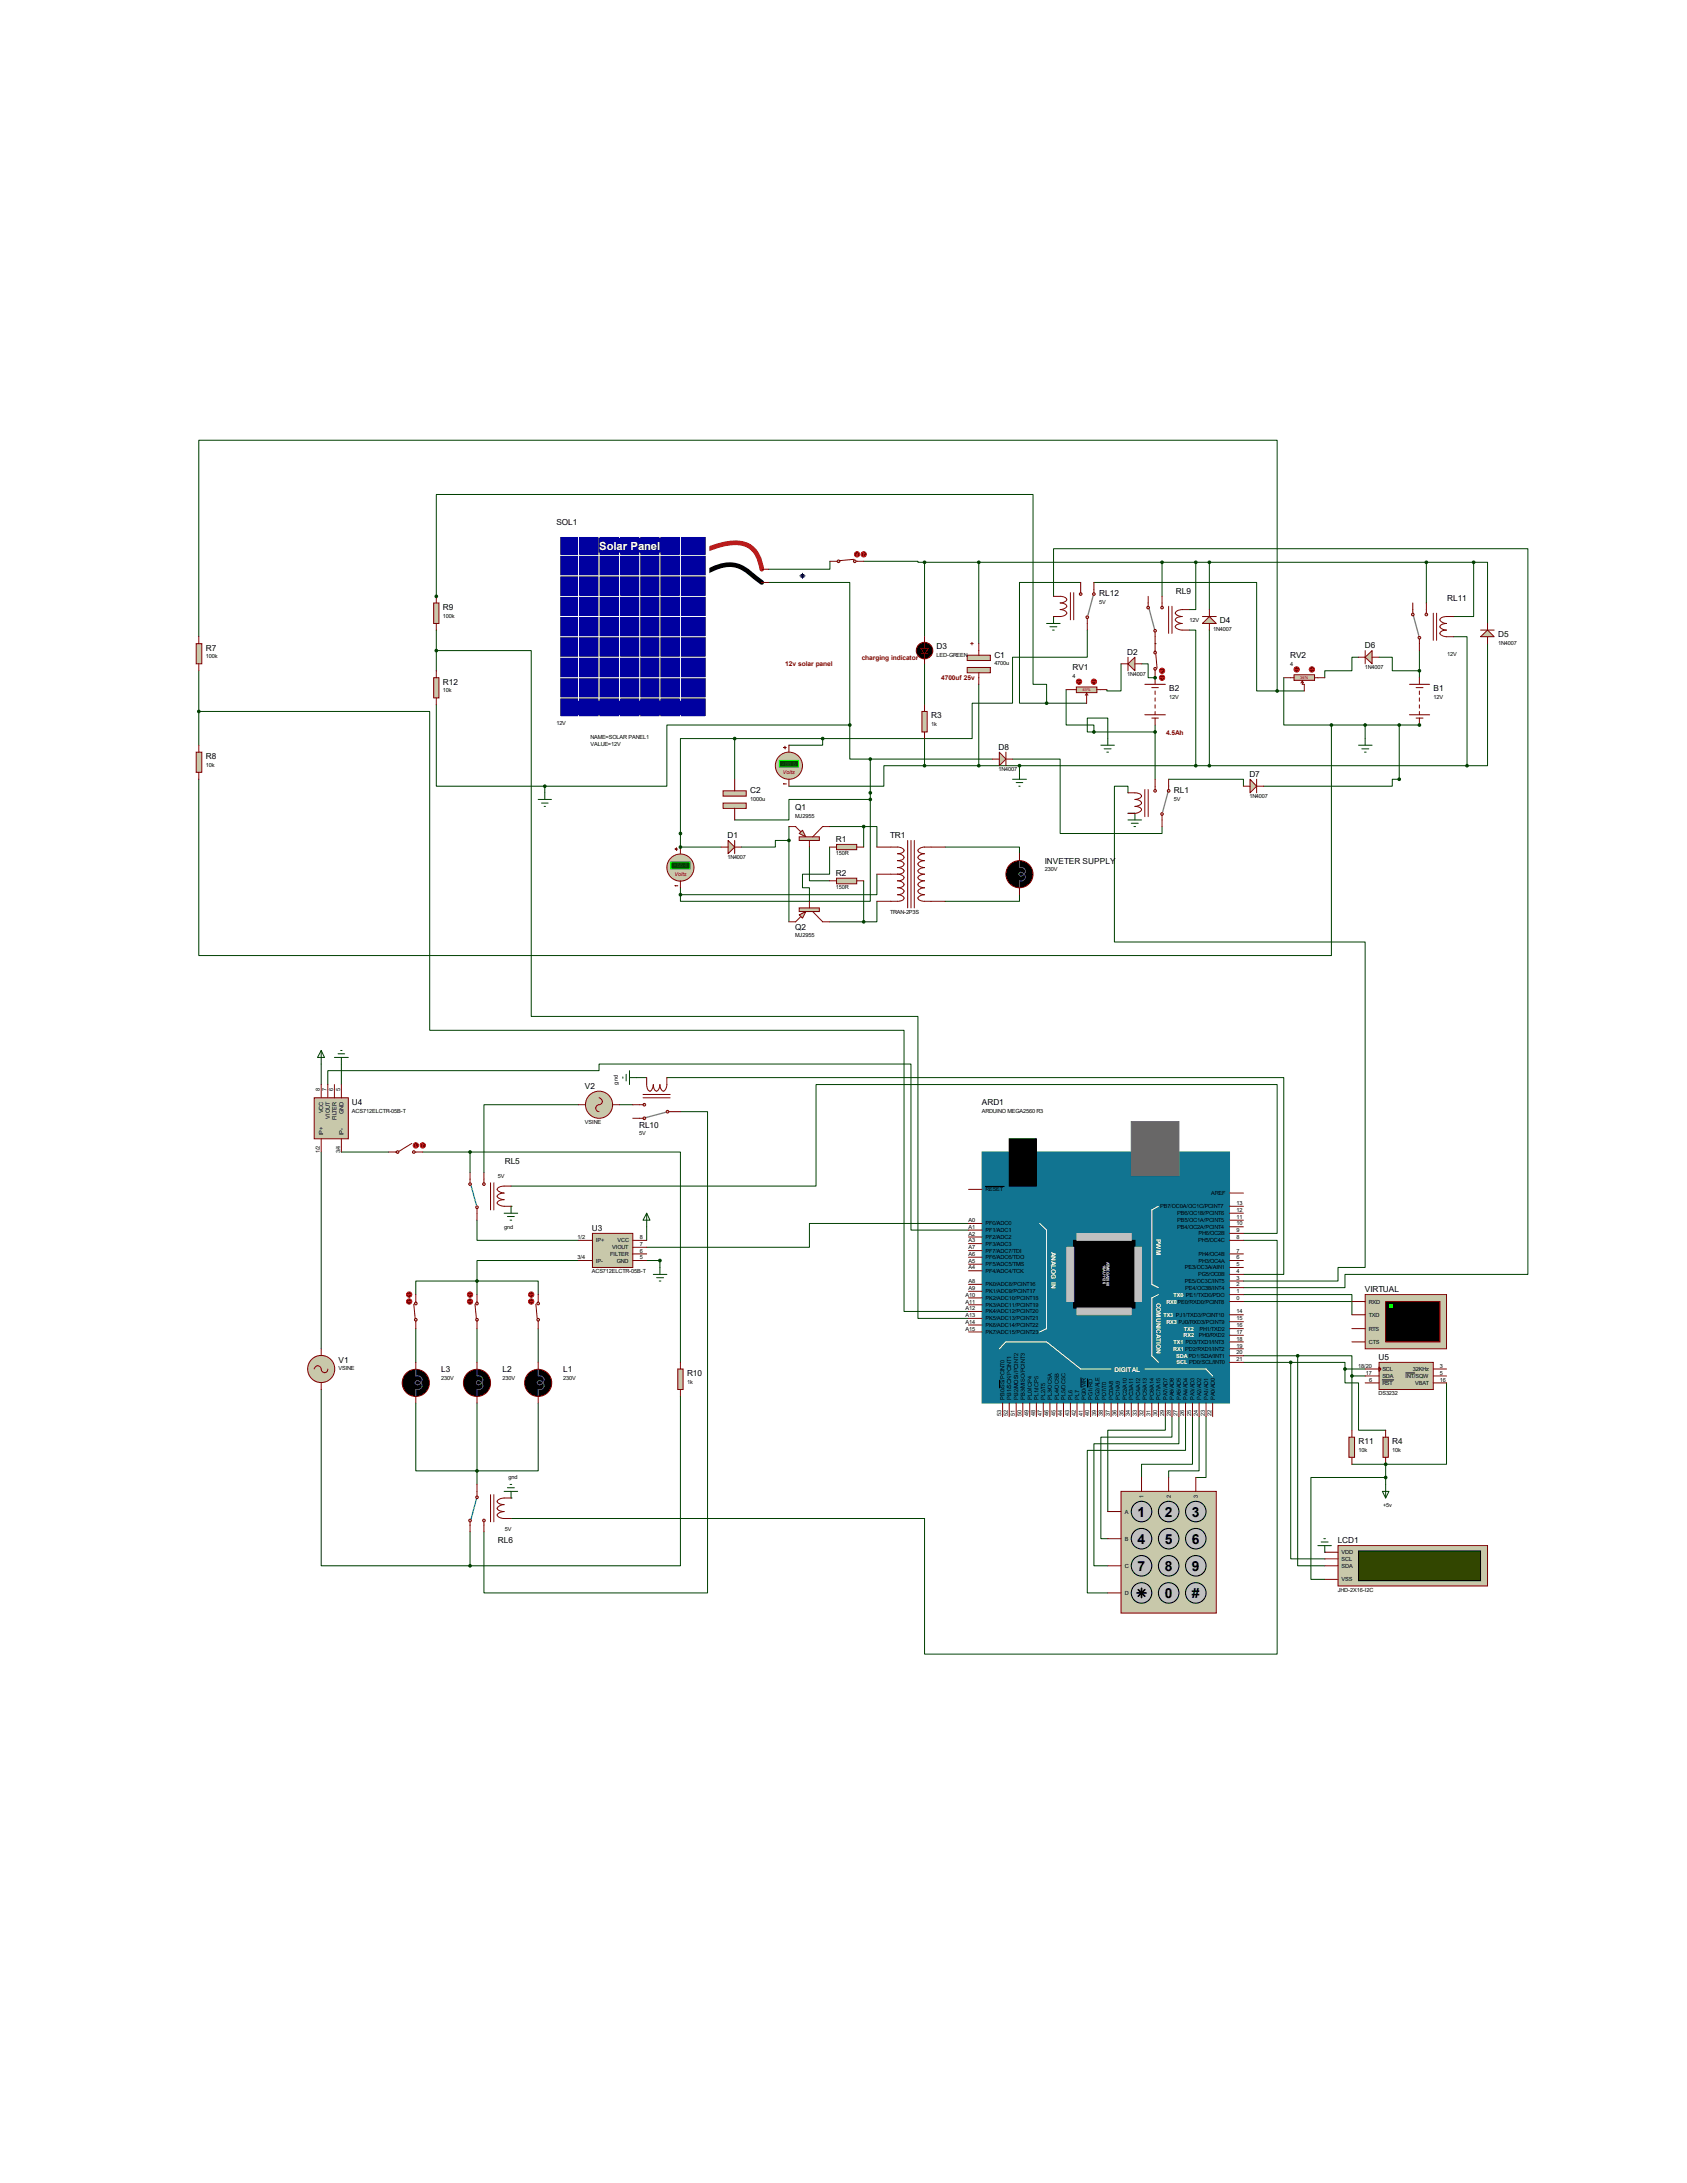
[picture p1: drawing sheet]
<svg xmlns="http://www.w3.org/2000/svg" width="216mm" height="279mm" viewBox="0 0 216 279" stroke-linecap="round" stroke-linejoin="round" font-family="sans-serif">
<defs><g id="words">
<g font-size="1.8">
<text x="145.6" y="194.1">1</text>
<text x="145.6" y="197.6">4</text>
<text x="149.1" y="194.1">2</text>
<text x="149.1" y="197.6">5</text>
<text x="152.5" y="194.1">3</text>
<text x="152.5" y="197.6">6</text>
<text x="145.6" y="201">7</text>
<text x="149.1" y="201">8</text>
<text x="152.5" y="201">9</text>
<text x="149.1" y="204.5">0</text>
<text x="152.5" y="204.5">#</text>
</g>
<text font-size="1.4" fill="#fff" x="76.7" y="70.4">Solar Panel</text>
<g font-size="1.1">
<text x="71.2" y="67.1">SOL1</text>
<text x="140.7" y="76.3">RL12</text>
<text x="150.5" y="76">RL9</text>
<text x="185.2" y="76.9">RL11</text>
<text x="26.3" y="83.3">R7</text>
<text x="56.7" y="78.1">R9</text>
<text x="119.8" y="83.1">D3</text>
<text x="144.3" y="83.8">D2</text>
<text x="156.1" y="79.8">D4</text>
<text x="174.7" y="83">D6</text>
<text x="191.7" y="81.5">D5</text>
<text x="56.7" y="87.6">R12</text>
<text x="127.3" y="84.2">C1</text>
<text x="137.2" y="85.8">RV1</text>
<text x="149.6" y="88.5">B2</text>
<text x="165.1" y="84.2">RV2</text>
<text x="183.5" y="88.5">B1</text>
<text x="119.2" y="91.9">R3</text>
<text x="127.8" y="96">D8</text>
<text x="26.3" y="97.2">R8</text>
<text x="96" y="101.5">C2</text>
<text x="150.2" y="101.5">RL1</text>
<text x="159.9" y="99.4">D7</text>
<text x="93.1" y="107.3">D1</text>
<text x="101.8" y="103.7">Q1</text>
<text x="107" y="107.8">R1</text>
<text x="113.9" y="107.3">TR1</text>
<text x="107" y="112.1">R2</text>
<text x="133.7" y="110.6">INVETER SUPPLY</text>
<text x="101.8" y="119">Q2</text>
<text x="45" y="141.4">U4</text>
<text x="74.8" y="139.4">V2</text>
<text x="125.6" y="141.4">ARD1</text>
<text x="64.6" y="148.9">RL5</text>
<text x="81.8" y="144.4">RL10</text>
<text x="75.7" y="157.6">U3</text>
<text x="174.7" y="165.4">VIRTUAL</text>
<text x="43.3" y="174.4">V1</text>
<text x="56.5" y="175.6">L3</text>
<text x="64.3" y="175.6">L2</text>
<text x="72.1" y="175.6">L1</text>
<text x="87.9" y="176.1">R10</text>
<text x="176.4" y="174.1">U5</text>
<text x="173.9" y="184.8">R11</text>
<text x="178.2" y="184.8">R4</text>
<text x="63.7" y="197.5">RL6</text>
<text x="171.2" y="197.5">LCD1</text>
</g>
<g font-size=".8" fill="#800000">
<text x="124.2" y="82.7">+</text>
<text x="100.5" y="85.3">12v solar panel</text>
<text x="110.3" y="84.5">charging indicator</text>
<text x="120.4" y="87.1">4700uf 25v</text>
<text x="149.2" y="94">4.5Ah</text>
</g>
<g font-size=".8" fill="#fff">
<text x="134.5" y="160.2" transform="rotate(90 134.5 160.2)">ANALOG IN</text>
<text x="148" y="158.6" transform="rotate(90 148 158.6)">PWM</text>
<text x="148" y="166.7" transform="rotate(90 148 166.7)">COMUNICATION</text>
<text x="142.6" y="175.6">DIGITAL</text>
</g>
<g font-size=".7">
<text x="140.7" y="77.3">5V</text>
<text x="56.7" y="79">100k</text>
<text x="152.2" y="79.6">12V</text>
<text x="155.3" y="80.8">1N4007</text>
<text x="185.2" y="83.9">12V</text>
<text x="191.7" y="82.5">1N4007</text>
<text x="26.3" y="84.2">100k</text>
<text x="56.7" y="88.6">10k</text>
<text x="119.8" y="84.1">LED-GREEN</text>
<text x="127.3" y="85.1">4700u</text>
<text x="137.2" y="86.8">4</text>
<text x="144.3" y="86.6">1N4007</text>
<text x="149.6" y="89.5">12V</text>
<text x="165.1" y="85.2">4</text>
<text x="174.7" y="85.7">1N4007</text>
<text x="183.5" y="89.5">12V</text>
<text x="71.2" y="92.8">12V</text>
<text x="75.6" y="94.5">NAME=SOLAR PANEL1</text>
<text x="75.6" y="95.4">VALUE=12V</text>
<text x="119.2" y="92.9">1k</text>
<text x="26.3" y="98.1">10k</text>
<text x="127.8" y="98.7">1N4007</text>
<text x="96" y="102.5">1000u</text>
<text x="101.8" y="104.6">MJ2955</text>
<text x="150.2" y="102.5">5V</text>
<text x="159.9" y="102.2">1N4007</text>
<text x="93.1" y="110">1N4007</text>
<text x="107" y="109.5">150R</text>
<text x="107" y="113.8">150R</text>
<text x="133.7" y="111.5">230V</text>
<text x="101.8" y="120">MJ2955</text>
<text x="113.9" y="116.9">TRAN-2P3S</text>
<text x="40.9" y="139.7" transform="rotate(-90 40.9 139.7)">8</text>
<text x="41.4" y="142.5" transform="rotate(-90 41.4 142.5)">VCC</text>
<text x="41.8" y="139.7" transform="rotate(-90 41.8 139.7)">7</text>
<text x="42.2" y="143.2" transform="rotate(-90 42.2 143.2)">VIOUT</text>
<text x="42.6" y="139.7" transform="rotate(-90 42.6 139.7)">6</text>
<text x="43.1" y="143.4" transform="rotate(-90 43.1 143.4)">FILTER</text>
<text x="43.5" y="139.7" transform="rotate(-90 43.5 139.7)">5</text>
<text x="43.9" y="142.6" transform="rotate(-90 43.9 142.6)">GND</text>
<text x="45" y="142.4">ACS712ELCTR-05B-T</text>
<text x="74.8" y="143.8">VSINE</text>
<text x="79.1" y="138.8" transform="rotate(-90 79.1 138.8)">gnd</text>
<text x="125.6" y="142.4">ARDUINO MEGA2560 R3</text>
<text x="40.9" y="147.6" transform="rotate(-90 40.9 147.6)">1/2</text>
<text x="41.4" y="145.3" transform="rotate(-90 41.4 145.3)">IP+</text>
<text x="43.5" y="147.6" transform="rotate(-90 43.5 147.6)">3/4</text>
<text x="43.9" y="145.3" transform="rotate(-90 43.9 145.3)">IP-</text>
<text x="81.8" y="145.3">5V</text>
<text x="63.7" y="150.8">5V</text>
<text x="126.1" y="152.5">RESET</text>
<text x="148.5" y="154.6">PB7/OC0A/OC1C/PCINT7</text>
<text x="150.7" y="155.5">PB6/OC1B/PCINT6</text>
<text x="155" y="153">AREF</text>
<text x="158.2" y="156">11</text>
<text x="158.2" y="155.1">12</text>
<text x="158.2" y="154.2">13</text>
<text x="64.5" y="157.3">gnd</text>
<text x="73.9" y="158.6">1/2</text>
<text x="73.9" y="161.2">3/4</text>
<text x="76.2" y="159">IP+</text>
<text x="76.2" y="161.6">IP-</text>
<text x="78.1" y="160.7">FILTER</text>
<text x="78.4" y="159.9">VIOUT</text>
<text x="79" y="161.6">GND</text>
<text x="79" y="159">VCC</text>
<text x="81.9" y="159.5">7</text>
<text x="81.9" y="158.6">8</text>
<text x="81.9" y="161.2">5</text>
<text x="81.9" y="160.3">6</text>
<text x="124" y="159.9">A7</text>
<text x="124" y="160.7">A6</text>
<text x="124" y="161.6">A5</text>
<text x="124" y="159">A3</text>
<text x="124" y="158.2">A2</text>
<text x="124" y="157.3">A1</text>
<text x="124" y="156.4">A0</text>
<text x="126.1" y="160.3">PF7/ADC7/TDI</text>
<text x="126.1" y="161.2">PF6/ADC6/TDO</text>
<text x="126.1" y="159.4">PF3/ADC3</text>
<text x="126.1" y="158.6">PF2/ADC2</text>
<text x="126.1" y="157.7">PF1/ADC1</text>
<text x="126.1" y="156.8">PF0/ADC0</text>
<text x="150.7" y="157.3">PB4/OC2A/PCINT4</text>
<text x="150.7" y="156.4">PB5/OC1A/PCINT5</text>
<text x="153.3" y="159">PH5/OC4C</text>
<text x="153.4" y="161.6">PH3/OC4A</text>
<text x="153.4" y="160.7">PH4/OC4B</text>
<text x="153.4" y="158.1">PH6/OC2B</text>
<text x="158.2" y="161.2">6</text>
<text x="158.2" y="160.3">7</text>
<text x="158.2" y="158.6">8</text>
<text x="158.2" y="157.7">9</text>
<text x="158.2" y="156.8">10</text>
<text x="75.7" y="162.9">ACS712ELCTR-05B-T</text>
<text x="123.6" y="167.7">A12</text>
<text x="123.6" y="166.8">A11</text>
<text x="123.6" y="165.9">A10</text>
<text x="124" y="165.1">A9</text>
<text x="124" y="164.2">A8</text>
<text x="124" y="162.5">A4</text>
<text x="126.1" y="167.3">PK3/ADC11/PCINT19</text>
<text x="126.1" y="166.4">PK2/ADC10/PCINT18</text>
<text x="126.1" y="165.5">PK1/ADC9/PCINT17</text>
<text x="126.1" y="164.6">PK0/ADC8/PCINT16</text>
<text x="126.1" y="162.1">PF5/ADC5/TMS</text>
<text x="126.1" y="162.9">PF4/ADC4/TCK</text>
<text x="151.6" y="164.2">PE5/OC3C/INT5</text>
<text x="151.6" y="162.5">PE3/OC3A/AIN1</text>
<text x="151.7" y="165.1">PE4/OC3B/INT4</text>
<text x="153.3" y="163.4">PG5/OC0B</text>
<text x="158.2" y="166.4">0</text>
<text x="158.2" y="165.5">1</text>
<text x="158.2" y="164.6">2</text>
<text x="158.2" y="163.8">3</text>
<text x="158.2" y="162.9">4</text>
<text x="158.2" y="162.1">5</text>
<text x="175.2" y="166.8">RXD</text>
<text x="123.6" y="170.3">A15</text>
<text x="123.6" y="169.4">A14</text>
<text x="123.6" y="168.6">A13</text>
<text x="126.1" y="170.7">PK7/ADC15/PCINT23</text>
<text x="126.1" y="169.8">PK6/ADC14/PCINT22</text>
<text x="126.1" y="169">PK5/ADC13/PCINT21</text>
<text x="126.1" y="168.1">PK4/ADC12/PCINT20</text>
<text x="153.4" y="171.2">PH0/RXD2</text>
<text x="153.5" y="170.3">PH1/TXD2</text>
<text x="158.2" y="173.4">20</text>
<text x="158.2" y="172.5">19</text>
<text x="158.2" y="171.6">18</text>
<text x="158.2" y="170.7">17</text>
<text x="158.2" y="169.9">16</text>
<text x="158.2" y="169">15</text>
<text x="158.2" y="168.1">14</text>
<text x="175.2" y="170.3">RTS</text>
<text x="175.2" y="168.5">TXD</text>
<text x="175.2" y="172">CTS</text>
<text x="43.3" y="175.4">VSINE</text>
<text x="56.5" y="176.6">230V</text>
<text x="64.3" y="176.6">230V</text>
<text x="72.1" y="176.6">230V</text>
<text x="87.9" y="177.1">1k</text>
<text x="128.6" y="179.2" transform="rotate(-90 128.6 179.2)">PB0/SS/PCINT0</text>
<text x="129.4" y="179.2" transform="rotate(-90 129.4 179.2)">PB1/SCK/PCINT1</text>
<text x="130.3" y="179.2" transform="rotate(-90 130.3 179.2)">PB2/MOSI/PCINT2</text>
<text x="131.2" y="179.2" transform="rotate(-90 131.2 179.2)">PB3/MISO/PCINT3</text>
<text x="132" y="179.2" transform="rotate(-90 132 179.2)">PL0/ICP4</text>
<text x="132.9" y="179.2" transform="rotate(-90 132.9 179.2)">PL1/ICP5</text>
<text x="133.8" y="179.2" transform="rotate(-90 133.8 179.2)">PL2/T5</text>
<text x="134.6" y="179.2" transform="rotate(-90 134.6 179.2)">PL3/OC5A</text>
<text x="135.5" y="179.2" transform="rotate(-90 135.5 179.2)">PL4/OC5B</text>
<text x="136.4" y="179.2" transform="rotate(-90 136.4 179.2)">PL5/OC5C</text>
<text x="137.2" y="179.2" transform="rotate(-90 137.2 179.2)">PL6</text>
<text x="138.1" y="179.2" transform="rotate(-90 138.1 179.2)">PL7</text>
<text x="139" y="179.2" transform="rotate(-90 139 179.2)">PG0/WR</text>
<text x="139.8" y="179.2" transform="rotate(-90 139.8 179.2)">PG1/RD</text>
<text x="140.7" y="179.2" transform="rotate(-90 140.7 179.2)">PG2/ALE</text>
<text x="141.6" y="179.2" transform="rotate(-90 141.6 179.2)">PD7/T0</text>
<text x="142.5" y="179.2" transform="rotate(-90 142.5 179.2)">PC0/A8</text>
<text x="143.3" y="179.2" transform="rotate(-90 143.3 179.2)">PC1/A9</text>
<text x="144.2" y="179.2" transform="rotate(-90 144.2 179.2)">PC2/A10</text>
<text x="145" y="179.2" transform="rotate(-90 145 179.2)">PC3/A11</text>
<text x="145.9" y="179.2" transform="rotate(-90 145.9 179.2)">PC4/A12</text>
<text x="146.8" y="179.2" transform="rotate(-90 146.8 179.2)">PC5/A13</text>
<text x="147.7" y="179.2" transform="rotate(-90 147.7 179.2)">PC6/A14</text>
<text x="148.5" y="179.2" transform="rotate(-90 148.5 179.2)">PC7/A15</text>
<text x="149.4" y="179.2" transform="rotate(-90 149.4 179.2)">PA7/AD7</text>
<text x="150.2" y="179.2" transform="rotate(-90 150.2 179.2)">PA6/AD6</text>
<text x="151.1" y="179.2" transform="rotate(-90 151.1 179.2)">PA5/AD5</text>
<text x="152" y="179.2" transform="rotate(-90 152 179.2)">PA4/AD4</text>
<text x="152.9" y="179.2" transform="rotate(-90 152.9 179.2)">PA3/AD3</text>
<text x="153.7" y="179.2" transform="rotate(-90 153.7 179.2)">PA2/AD2</text>
<text x="154.6" y="179.2" transform="rotate(-90 154.6 179.2)">PA1/AD1</text>
<text x="155.5" y="179.2" transform="rotate(-90 155.5 179.2)">PA0/AD0</text>
<text x="158.2" y="174.2">21</text>
<text x="173.8" y="175">18/20</text>
<text x="174.8" y="175.9">17</text>
<text x="175.2" y="176.8">6</text>
<text x="176.4" y="178.6">DS3232</text>
<text x="176.9" y="176.4">SDA</text>
<text x="176.9" y="177.2">RST</text>
<text x="176.9" y="175.5">SCL</text>
<text x="179.9" y="176.4">INT/SQW</text>
<text x="180.8" y="175.5">32KHz</text>
<text x="181.1" y="177.2">VBAT</text>
<text x="184.3" y="175.9">5</text>
<text x="184.3" y="175">3</text>
<text x="184.3" y="176.8">16</text>
<text x="128.1" y="181.3" transform="rotate(-90 128.1 181.3)">53</text>
<text x="129" y="181.3" transform="rotate(-90 129 181.3)">52</text>
<text x="129.9" y="181.3" transform="rotate(-90 129.9 181.3)">51</text>
<text x="130.7" y="181.3" transform="rotate(-90 130.7 181.3)">50</text>
<text x="131.6" y="181.3" transform="rotate(-90 131.6 181.3)">49</text>
<text x="132.5" y="181.3" transform="rotate(-90 132.5 181.3)">48</text>
<text x="133.4" y="181.3" transform="rotate(-90 133.4 181.3)">47</text>
<text x="134.2" y="181.3" transform="rotate(-90 134.2 181.3)">46</text>
<text x="135.1" y="181.3" transform="rotate(-90 135.1 181.3)">45</text>
<text x="135.9" y="181.3" transform="rotate(-90 135.9 181.3)">44</text>
<text x="136.8" y="181.3" transform="rotate(-90 136.8 181.3)">43</text>
<text x="137.7" y="181.3" transform="rotate(-90 137.7 181.3)">42</text>
<text x="138.6" y="181.3" transform="rotate(-90 138.6 181.3)">41</text>
<text x="139.4" y="181.3" transform="rotate(-90 139.4 181.3)">40</text>
<text x="140.3" y="181.3" transform="rotate(-90 140.3 181.3)">39</text>
<text x="141.1" y="181.3" transform="rotate(-90 141.1 181.3)">38</text>
<text x="142" y="181.3" transform="rotate(-90 142 181.3)">37</text>
<text x="142.9" y="181.3" transform="rotate(-90 142.9 181.3)">36</text>
<text x="143.8" y="181.3" transform="rotate(-90 143.8 181.3)">35</text>
<text x="144.6" y="181.3" transform="rotate(-90 144.6 181.3)">34</text>
<text x="145.5" y="181.3" transform="rotate(-90 145.5 181.3)">33</text>
<text x="146.4" y="181.3" transform="rotate(-90 146.4 181.3)">32</text>
<text x="147.2" y="181.3" transform="rotate(-90 147.2 181.3)">31</text>
<text x="148.1" y="181.3" transform="rotate(-90 148.1 181.3)">30</text>
<text x="149" y="181.3" transform="rotate(-90 149 181.3)">29</text>
<text x="149.8" y="181.3" transform="rotate(-90 149.8 181.3)">28</text>
<text x="150.7" y="181.3" transform="rotate(-90 150.7 181.3)">27</text>
<text x="151.6" y="181.3" transform="rotate(-90 151.6 181.3)">26</text>
<text x="152.4" y="181.3" transform="rotate(-90 152.4 181.3)">25</text>
<text x="153.3" y="181.3" transform="rotate(-90 153.3 181.3)">24</text>
<text x="154.2" y="181.3" transform="rotate(-90 154.2 181.3)">23</text>
<text x="155" y="181.3" transform="rotate(-90 155 181.3)">22</text>
<text x="173.9" y="185.8">10k</text>
<text x="178.2" y="185.8">10k</text>
<text x="65.1" y="189.4">gnd</text>
<text x="146.4" y="191.7" transform="rotate(-90 146.4 191.7)">1</text>
<text x="149.8" y="191.7" transform="rotate(-90 149.8 191.7)">2</text>
<text x="153.3" y="191.7" transform="rotate(-90 153.3 191.7)">3</text>
<text x="64.6" y="195.9">5V</text>
<text x="143.9" y="193.7">A</text>
<text x="143.9" y="197.2">B</text>
<text x="177" y="192.8">+5v</text>
<text x="143.9" y="200.7">C</text>
<text x="171.2" y="203.7">JHD-2X16-I2C</text>
<text x="171.7" y="202.4">VSS</text>
<text x="171.7" y="199.8">SCL</text>
<text x="171.7" y="198.9">VDD</text>
<text x="171.7" y="200.7">SDA</text>
<text x="143.9" y="204.1">D</text>
</g>
<g font-size=".7" fill="#008000">
<text x="100.1" y="98">+88.8</text>
<text x="86.2" y="111">+88.8</text>
</g>
<g font-size=".7" fill="#800000">
<text x="100.2" y="99.1">Volts</text>
<text x="86.3" y="112.1">Volts</text>
</g>
<g font-size=".7" fill="#fff">
<text x="149.3" y="166.8">RX0PE0/RXD0/PCINT8</text>
<text x="150.2" y="165.9">TX0 PE1/TXD0/PDO</text>
<text x="148.9" y="168.5">TX3 PJ1/TXD3/PCINT10</text>
<text x="149.3" y="169.4">RX3 PJ0/RXD3/PCINT9</text>
<text x="150.2" y="172.9">RX1 PD2/RXD1/INT2</text>
<text x="150.2" y="172">TX1 PD3/TXD1/INT3</text>
<text x="150.5" y="173.8">SDAPD1/SDA/INT1</text>
<text x="151.5" y="171.2">RX2</text>
<text x="151.5" y="170.3">TX2</text>
<text x="150.6" y="174.6">SCL PD0/SCL/INT0</text>
</g>
<g font-size=".5" fill="#c00000">
<text x="138.6" y="88.5">45%</text>
<text x="166.4" y="87">36%</text>
</g>
<g font-size=".5" fill="#fff">
<text x="141.1" y="161.9" transform="rotate(90 141.1 161.9)">16AU 1126</text>
<text x="141.6" y="161.5" transform="rotate(90 141.6 161.5)">ATMEGA2560</text>
</g>
</g></defs>
<g fill="none" stroke="#004000" stroke-width=".13">
<path d="M55.8 76.3v-13h76.4v24.3h1.7v2.4M55.8 76.3h.1M98.3 74.5h10.5v18.3M106.2 71.8v1.1h-7.9M110.5 71.8h7v.2h.8M118.3 72v9.5M118.3 72h70.3M125.3 72v10.4M134.8 76.3v-6.1h60.7v92.9h-23.4v1.7h-13M134.8 78.9h.1M138.3 74.5h-7.8v15.5h3.4M140 74.5h20.8v13.9h2.6"/>
<path d="M148.7 72v4.3M153 72v6h-.8M154.8 72v6M182.5 72v5.2M188.6 72v6.9h-2.6M188.6 72h1.8v7.8M25.4 81.5v-25.2h138v32.1M25.4 91.1h29.6v40.8h60.7v36h8.3M25.4 85.9v9.5M55.8 90.2v10.4h13.9M55.8 83.3h12.2v46.8h49.5v38.6h6.5M55.8 80.6v5.3"/>
<path d="M94 94.5h-6.9v13.9M94 94.5h11.3M94 94.5v5.2M105.3 94.5v.9h-4.3M108.8 92.8v4.4h2.6M108.8 92.8h-23.5v7.8h-15.6M111.4 97.2v5.1M111.4 97.2h15.6M118.3 98h-5.2v2.6h-12.1M118.3 98h69.4M118.3 85v5.2M118.3 94.5v3.5"/>
<path d="M125.3 87.6v10.4M129.6 97.2h6.1v9.5h13v-.9M130.5 98v.8M133.9 90h5.2M136.4 88.3v4.5h3.6v.9M139.1 80.6v3.5h-9.5v5.9h-5.2v4.5h-19.1M140 93.7h-.9v-1.8h2.7v2.6M140 93.7h7.8M143.5 85v3.4h-1.9v-.1M146.1 85h.8v1.7h.9M147.8 82.4h.1M147.8 86.7h.1"/>
<path d="M147.8 92.8v6.9M149.6 99.7h9.5v.9M152.2 80.6h.8v17.4M154.8 80.6v17.4M163.4 88.4h3.5M164.3 86.7v6.1h6.1M170.4 92.8v29.5h-145v-22.6M170.4 92.8h11.3M173.9 84.1h-.9v1.8h-3.5v.8M174.7 92.8v1.7M176.5 84.1h1.7v1.8h3.5M179.1 92.8v6.9h-.9v.9h-16.5"/>
<path d="M181.7 92.8h.1M181.7 83.3v3.4M186 81.5h1.7v16.5M190.4 82.4v15.6h-2.7M69.7 100.6v.9M87.1 108.4h.1M87.1 113.6v.9M87.1 108.4h5.2M101 107.6h-1.8v.8h-4.3M101 105.8v12.2M103.6 108.4v4.3h2.6M106.2 108.4v3.5h-3.5v1.7h.9v1.8"/>
<path d="M106.2 105.8h4.3M106.2 118h4.3M110.5 105.8h1.7v2.6M110.5 105.8v2.6M110.5 112.7v5.3M111.4 102.3v13.1h-24.3v-.9M111.4 102.3h-10.4v2.6h-7M112.2 115.4v2.6h-1.7M112.2 111.9v2.6h-25.1M120.9 108.4h9.6v.9M130.5 114.5v.9h-9.6M144.4 104.1h.8"/>
<path d="M144.4 101.5v-.9h-1.8v20h32.1v41.6h-3.5v1.8h-12.1M41.1 136.2v2.6M42 138.8v-1.8h34.7v-.8h39.9v21.2h7.4M43.7 136.2v2.6M81.4 137.9h1.4M85.3 137.9h79v25.2h-5.2M41.1 147.4v25.2M43.7 147.4h6M54.1 147.4h6.1M60.2 147.4h26.9v27M60.2 147.4v2.7M61 156.2v2.5h13"/>
<path d="M65.4 151.8h39v-13h59v19.1h-4.3M65.4 154.4h.1M74 141.4h-12.1v8.7M79.3 141.4h1.7M82.8 157v1.7M87.1 142.3h3.5v61.6h-28.7v-7.9M124 156.6h-20.4v3h-20.8M159.1 158.7h4.3v53h-45.1v-17.3h-52.9M41.1 177.8v22.6h19.1M53.2 179.6v8.7h15.7v-8.7M53.2 170.1v4.3M61 164h7.9v1.7"/>
<path d="M61 164h-7.8v1.7M61 164v1.7M61 170.1v4.3M61 179.6v10.4M68.9 170.1v4.3M74 161.3h-13v2.7M82.8 161.3h1.7v.9M87.1 178.7v21.7h-26.9M159.1 166.6h13.9v1.7M159.1 165.7h13.9v.9M159.1 174.4h6.1M159.1 173.5h7"/>
<path d="M165.2 174.4h6.9v.8M165.2 174.4v25.1h4.3M166.1 173.5h6.9v2.6M166.1 173.5v26.9h3.4M172.1 175.2v1.8h1.8v6h3.4M172.1 175.2h2.6M173 176.1h1.7M173 176.1v6.9M185.1 177v10.4h-7.8M60.2 196v4.4M65.4 191.7h.1M149.1 181.3v1.7h-7.3v10.5"/>
<path d="M150 181.3v2.6h-9.1v13h.9M150.9 181.3v3.5h-10.9v15.6h1.8M151.7 181.3v4.3h-12.6v18.3h2.7M152.6 181.3v6.1h-6.5v1.7M153.5 181.3v7h-3.9v.8M154.3 181.3v7.8h-1.3M169.5 198.7h.1M173 187.4h4.3M177.3 187.4h.1M177.3 189.1h-9.5v13h1.7M177.3 187.4v2.6"/>
</g>
<path d="M174.7 165.7h10.4v6.9h-10.4z" fill="#c8c8aa" stroke="#800000" stroke-width=".13"/>
<path d="M177.3 166.6h7v5.1h-7z" fill="#000" stroke="#800000" stroke-width=".13"/>
<path d="M177.8 167h.4v.4h-.4z" fill="#0f0"/>
<g fill="none" stroke="#800000" stroke-width=".13">
<path d="M124 159.2h1.7M124 158.3h1.7M124 157.4h1.7M124 156.6h1.7M124 152.2h1.7M157.4 158.7h1.7M157.4 157.9h1.7M157.4 157h1.7M157.4 156.2h1.7M157.4 155.3h1.7M157.4 154.4h1.7M157.4 152.7h1.7"/>
<path d="M61 174.4v.8M61 178.7v.9M68.9 174.4v.8M68.9 178.7v.9M124 170.5h1.7M124 169.6h1.7M124 168.7h1.7M124 167.9h1.7M124 167h1.7M124 166.1h1.7M124 165.3h1.7M124 164.4h1.7"/>
<path d="M124 160.1h1.7M124 160.9h1.7M124 161.8h1.7M124 162.6h1.7M128.3 179.6v1.7M129.2 179.6v1.7M130 179.6v1.7M130.9 179.6v1.7M131.8 179.6v1.7M132.6 179.6v1.7M133.5 179.6v1.7M134.4 179.6v1.7"/>
<path d="M135.3 179.6v1.7M136.1 179.6v1.7M137 179.6v1.7M137.8 179.6v1.7M138.7 179.6v1.7M139.6 179.6v1.7M140.5 179.6v1.7M141.3 179.6v1.7M142.2 179.6v1.7M143 179.6v1.7M143.9 179.6v1.7M144.8 179.6v1.7"/>
<path d="M145.7 179.6v1.7M146.5 179.6v1.7M147.4 179.6v1.7M148.3 179.6v1.7M149.1 179.6v1.7M150 179.6v1.7M150.9 179.6v1.7M151.7 179.6v1.7M152.6 179.6v1.7M153.5 179.6v1.7M154.3 179.6v1.7M155.2 179.6v1.7"/>
<path d="M157.4 166.6h1.7M157.4 170.1h1.7M157.4 168.3h1.7M157.4 171.7h1.7M157.4 174.4h1.7M157.4 173.5h1.7M157.4 172.6h1.7M157.4 170.9h1.7M157.4 169.2h1.7M157.4 165.7h1.7M157.4 164.8h1.7M157.4 164h1.7"/>
<path d="M157.4 163.1h1.7M157.4 162.2h1.7M157.4 161.3h1.7M157.4 160.5h1.7M173 166.6h1.7M173 170.1h1.7M173 168.3h1.7M173 171.7h1.7"/>
</g>
<path d="M125.7 147.4h31.7v32.2h-31.7z" fill="#117491" stroke="#117491" stroke-width=".13"/>
<path d="M144.8 143.6h6.1v6.9h-6.1z" fill="#686767" stroke="#686767" stroke-width=".13"/>
<path d="M129.2 145.8h3.4v6h-3.4zM137.4 158.7h7.8v8.7h-7.8z" fill="#000" stroke="#000" stroke-width=".13"/>
<g fill="none" stroke="#fff" stroke-width=".13">
<path d="M133.1 156.6l.8 .8v12.7l-.8 .4M148.3 154.4l-.9 .5v9.5l.9 .4M62.4 178.7l.3 .5M62.7 174.7l-.3 .5M63 177.8l.5 .4M63.2 177h.6M63.5 175.8l-.5 .3M70.1 178.7l.4 .5M70.5 174.7l-.4 .5M70.9 177.8l.5 .4M71 177h.6M71.4 175.8l-.5 .3"/>
<path d="M127.9 172.6l.8-.9h5.2l4.4 3.5h3.9M146.5 175.2h7.8l.9 .9M148.3 165.7l-.9 .4v7.4l.9 .9"/>
</g>
<g fill="#c0c0c0" stroke="#c0c0c0" stroke-width=".13">
<path d="M137.8 157.9h7v.8h-7z"/>
<path d="M145.2 159.6h.9v7h-.9z"/>
<path d="M137.8 167.4h7v.9h-7z"/>
<path d="M136.5 159.6h.9v7h-.9z"/>
</g>
<path d="M126.1 151.8h2.4M127.9 176.7v.9M138.3 176.4v1.1M139.2 176.5v1" fill="none" stroke="#000" stroke-width=".13"/>
<g fill="#000" stroke="#800000" stroke-width=".13">
<circle cx="61" cy="177" r="1.74"/>
<circle cx="68.9" cy="177" r="1.74"/>
</g>
<path d="M61 175.2v.9a.59 .59 0 0 1 .8 .4 .6 .6 0 0 1-.7 .7l-.1-.2 .1-.3a.57 .57 0 0 1 .7 .6 .57 .57 0 0 1-.8 .5v.9M68.9 175.2v.9a.59 .59 0 0 1 .7 .4 .64 .64 0 0 1-.7 .7l-.2-.2a.31 .31 0 0 1 .5-.3 .61 .61 0 0 1 .2 1.1h-.5v.9" fill="none" stroke="#606060" stroke-width=".13"/>
<g fill="#c8c8aa" stroke="#800000" stroke-width=".13">
<circle cx="61" cy="166.8" r=".17"/>
<circle cx="61" cy="168.9" r=".17"/>
</g>
<path d="M60.8 166.9l.2 1.8M61 165.7v1M61 169.1v1" fill="none" stroke="#800000" stroke-width=".13"/>
<circle cx="60.2" cy="166.6" r=".34" fill="#400000" stroke="#f00" stroke-width=".13"/>
<path d="M60 166.6h.4M60.3 166.5l.1 .1M60.4 166.6l-.1 .1" fill="none" stroke="#f00" stroke-width=".13"/>
<circle cx="60.2" cy="165.7" r=".34" fill="#400000" stroke="#f00" stroke-width=".13"/>
<path d="M60 165.7l.1 .1M60 165.7h.4M60.1 165.6l-.1 .1" fill="none" stroke="#f00" stroke-width=".13"/>
<circle cx="53.2" cy="177" r="1.74" fill="#000" stroke="#800000" stroke-width=".13"/>
<path d="M53.2 175.2v.9a.61 .61 0 0 1 .8 .4 .64 .64 0 0 1-.7 .7l-.2-.2a.31 .31 0 0 1 .5-.3 .6 .6 0 0 1 .2 1.1h-.6v.9" fill="none" stroke="#606060" stroke-width=".13"/>
<path d="M54.5 178.7l.4 .5M54.9 174.7l-.4 .5M55.2 177.8l.6 .4M55.4 177h.6M55.8 175.8l-.6 .3" fill="none" stroke="#fff" stroke-width=".13"/>
<path d="M60.2 150.9v.5M61 154.7v.6M61.9 150.9v.5M62.8 151.4v3.5M63.2 151.4v3.5M64.5 151.8a.84 .84 0 0 0-.9 .4 .99 .99 0 0 0 .9 .5 .84 .84 0 0 0-.9 .4 .98 .98 0 0 0 .9 .4 .84 .84 0 0 0-.9 .5 .98 .98 0 0 0 .9 .4M53.2 174.4v.8M53.2 178.7v.9" fill="none" stroke="#800000" stroke-width=".13"/>
<path d="M64.5 155.3h1.8M64.9 155.7h.9M65.3 156.2h.2M65.4 154.4v.9" fill="none" stroke="#004000" stroke-width=".13"/>
<path d="M61.8 151.7l-.8 2.6" fill="none" stroke="#fff" stroke-width=".17"/>
<path d="M60.3 151.7l.7 2.5" fill="none" stroke="#00c0c0" stroke-width=".17"/>
<g fill="#c8c8aa" stroke="#800000" stroke-width=".13">
<circle cx="61" cy="154.5" r=".17"/>
<circle cx="60.2" cy="151.6" r=".17"/>
<circle cx="61.9" cy="151.6" r=".17"/>
</g>
<path d="M60.2 150.1v.8M61 155.3v.9M61.9 150.1v.8M64.5 151.8h.9M64.5 154.4h.9" fill="none" stroke="#800000" stroke-width=".13"/>
<path d="M64.5 190.9h1.8M64.9 190.4h.9M65.3 190h.2M65.4 190.9v.8" fill="none" stroke="#004000" stroke-width=".13"/>
<g fill="#c8c8aa" stroke="#800000" stroke-width=".13">
<circle cx="53" cy="147.4" r=".17"/>
<circle cx="50.9" cy="147.4" r=".17"/>
</g>
<path d="M49.7 147.4h1M52.7 146.3l-1.6 1.1M53.1 147.4h1" fill="none" stroke="#800000" stroke-width=".13"/>
<circle cx="53.2" cy="146.6" r=".34" fill="#400000" stroke="#f00" stroke-width=".13"/>
<path d="M53.1 146.7l.1 .1M53.2 146.4v.4M53.3 146.7l-.1 .1" fill="none" stroke="#f00" stroke-width=".13"/>
<circle cx="54.1" cy="146.6" r=".34" fill="#400000" stroke="#f00" stroke-width=".13"/>
<path d="M54.1 146.4l-.1 .1M54.1 146.4l.1 .1M54.1 146.4v.4" fill="none" stroke="#f00" stroke-width=".13"/>
<path d="M86.7 175.2h.7v2.6h-.7z" fill="#c8c8aa" stroke="#800000" stroke-width=".13"/>
<path d="M87.1 174.4v.8M87.1 177.8v.9" fill="none" stroke="#800000" stroke-width=".13"/>
<path d="M176.5 174.4h6.9v3.4h-6.9z" fill="#c8c8aa" stroke="#800000" stroke-width=".13"/>
<path d="M174.7 176.1h1.8M174.7 177h1.8M174.7 175.2h1.8M176.5 175l.2 .2-.2 .3zM183.4 176.1h1.7M183.4 177h1.7M183.4 175.2h1.7" fill="none" stroke="#800000" stroke-width=".13"/>
<path d="M176.9 176.6h1.5M179.9 175.7h1.2" fill="none" stroke="#000" stroke-width=".13"/>
<path d="M172.6 183.9h.8v2.6h-.8z" fill="#c8c8aa" stroke="#800000" stroke-width=".13"/>
<path d="M173 183v.9M173 186.5v.9" fill="none" stroke="#800000" stroke-width=".13"/>
<path d="M176.9 190.9h.9l-.5 .8zM177.3 190v1.7" fill="none" stroke="#004000" stroke-width=".13"/>
<path d="M40.2 140.5h4.4v5.3h-4.4z" fill="#c8c8aa" stroke="#800000" stroke-width=".13"/>
<path d="M41.1 138.8v1.7M42 138.8v1.7M42.8 138.8v1.7M43.7 138.8v1.7M41.1 145.8v1.6M43.7 145.8v1.6" fill="none" stroke="#800000" stroke-width=".13"/>
<circle cx="41.1" cy="175.2" r="1.74" fill="#c8c8aa" stroke="#800000" stroke-width=".13"/>
<path d="M40.2 175.2a.45 .45 0 0 1 .5-.4 .45 .45 0 0 1 .4 .4l.1 .3a.41 .41 0 0 0 .7 0l.1-.3M41.1 172.6v.9M41.1 177v.8" fill="none" stroke="#800000" stroke-width=".13"/>
<path d="M41.1 134.5l.4 .8h-.9zM41.1 134.5v1.7M42.8 135.3h1.8M43.3 134.9h.8M43.6 134.5h.2M43.7 135.3v.9M82.8 155.3l.4 .9h-.9zM82.8 155.3v1.7M83.6 163.1h1.7M84 163.5h.9M84.4 164h.2M84.5 162.2v.9" fill="none" stroke="#004000" stroke-width=".13"/>
<circle cx="84.5" cy="161.3" r=".17" fill="#004000" stroke="#004000" stroke-width=".13"/>
<circle cx="76.7" cy="141.4" r="1.74" fill="#c8c8aa" stroke="#800000" stroke-width=".13"/>
<path d="M74 141.4h.9M76.7 140.5a.46 .46 0 0 1 .3 .4 .46 .46 0 0 1-.1 .4 .48 .48 0 0 0-.6 .4 .48 .48 0 0 0 .4 .6M78.4 141.4h.9" fill="none" stroke="#800000" stroke-width=".13"/>
<path d="M143.5 190.9h12.2v15.6h-12.2z" fill="#c8c8aa" stroke="#800000" stroke-width=".13"/>
<g fill="#c0c0c0" stroke="#000" stroke-width=".13">
<circle cx="146.1" cy="193.5" r="1.31"/>
<circle cx="149.6" cy="193.5" r="1.31"/>
<circle cx="153" cy="193.5" r="1.31"/>
<circle cx="146.1" cy="196.9" r="1.31"/>
<circle cx="149.6" cy="196.9" r="1.31"/>
<circle cx="153" cy="196.9" r="1.31"/>
<circle cx="146.1" cy="200.4" r="1.31"/>
<circle cx="149.6" cy="200.4" r="1.31"/>
<circle cx="153" cy="200.4" r="1.31"/>
<circle cx="146.1" cy="203.9" r="1.31"/>
<circle cx="149.6" cy="203.9" r="1.31"/>
<circle cx="153" cy="203.9" r="1.31"/>
</g>
<path d="M145.5 203.9h1.2M145.7 203.5l.8 .8M146.1 203.3v1.2M146.5 203.5l-.8 .8" fill="none" stroke="#000" stroke-width=".21"/>
<path d="M141.8 193.5h1.7M141.8 196.9h1.7M146.1 189.1v1.8M149.6 189.1v1.8M153 189.1v1.8M141.8 200.4h1.7M141.8 203.9h1.7" fill="none" stroke="#800000" stroke-width=".13"/>
<g fill="#c8c8aa" stroke="#800000" stroke-width=".13">
<circle cx="68.9" cy="166.8" r=".17"/>
<circle cx="68.9" cy="168.9" r=".17"/>
</g>
<path d="M68.6 166.9l.1 1.8M68.9 165.7v1M68.9 169.1v1" fill="none" stroke="#800000" stroke-width=".13"/>
<circle cx="68" cy="166.6" r=".34" fill="#400000" stroke="#f00" stroke-width=".13"/>
<path d="M67.8 166.6h.4M68.1 166.5l.1 .1M68.2 166.6l-.1 .1" fill="none" stroke="#f00" stroke-width=".13"/>
<circle cx="68" cy="165.7" r=".34" fill="#400000" stroke="#f00" stroke-width=".13"/>
<path d="M67.8 165.7l.1 .1M67.8 165.7h.4M67.9 165.6l-.1 .1" fill="none" stroke="#f00" stroke-width=".13"/>
<path d="M79.7 137.8v.2M80.1 137.5v.8M80.6 137.9h.8M80.6 137v1.8" fill="none" stroke="#004000" stroke-width=".13"/>
<path d="M85.2 142.4l-2.6 .6" fill="none" stroke="#808080" stroke-width=".17"/>
<g fill="#c8c8aa" stroke="#800000" stroke-width=".13">
<circle cx="85.4" cy="142.3" r=".17"/>
<circle cx="82.5" cy="143.1" r=".17"/>
</g>
<path d="M81.9 143.1h.4" fill="none" stroke="#800000" stroke-width=".13"/>
<circle cx="82.5" cy="141.4" r=".17" fill="#c8c8aa" stroke="#800000" stroke-width=".13"/>
<path d="M82.8 137.9a2.07 2.07 0 0 0 .2 1.7l.2 .1a.9 .9 0 0 0 .4-.9 .77 .77 0 0 0 .4 .9 .9 .9 0 0 0 .5-.9 .79 .79 0 0 0 .4 .9 .9 .9 0 0 0 .4-.9v-.9M81 141.4h1.3M81 143.1h.9M82.3 140.1h3.5M82.3 140.5h3.5M85.6 142.3h1.5" fill="none" stroke="#800000" stroke-width=".13"/>
<path d="M177 183.9h.7v2.6h-.7z" fill="#c8c8aa" stroke="#800000" stroke-width=".13"/>
<path d="M112.2 108.4h2.7a.8 .8 0 0 1 .8 .4 .71 .71 0 0 1-.8 .5 .81 .81 0 0 1 .8 .4 .71 .71 0 0 1-.8 .5 .8 .8 0 0 1 .8 .4 .72 .72 0 0 1-.8 .4 .8 .8 0 0 1 .8 .5 .71 .71 0 0 1-.8 .4M112.2 111.9h2.7M114.9 111.9a.8 .8 0 0 1 .8 .4 .71 .71 0 0 1-.8 .4 .81 .81 0 0 1 .8 .5 .71 .71 0 0 1-.8 .4 .8 .8 0 0 1 .8 .4 .72 .72 0 0 1-.8 .5 .8 .8 0 0 1 .8 .4 .71 .71 0 0 1-.8 .5h-2.7M116.2 107.6v8.6M116.6 107.6v8.6M117 107.6v8.6M120.9 108.4h-2.6a.9 .9 0 0 0-.8 .4 .77 .77 0 0 0 .8 .5 .91 .91 0 0 0-.8 .4 .77 .77 0 0 0 .8 .5 .9 .9 0 0 0-.8 .4 .79 .79 0 0 0 .8 .4 .9 .9 0 0 0-.8 .5 .77 .77 0 0 0 .8 .4 .9 .9 0 0 0-.8 .4 .77 .77 0 0 0 .8 .4 .91 .91 0 0 0-.8 .5 .77 .77 0 0 0 .8 .4 .9 .9 0 0 0-.8 .4 .79 .79 0 0 0 .8 .5 .9 .9 0 0 0-.8 .4 .77 .77 0 0 0 .8 .5h2.6M177.3 183v.9M177.3 186.5v.9" fill="none" stroke="#800000" stroke-width=".13"/>
<g fill="#004000" stroke="#004000" stroke-width=".13">
<circle cx="173" cy="176.1" r=".17"/>
<circle cx="172.1" cy="175.2" r=".17"/>
<circle cx="177.3" cy="187.4" r=".17"/>
</g>
<g fill="#c8c8aa" stroke="#800000" stroke-width=".13">
<path d="M102.3 106.7l.4-.4 .4 .8z"/>
<path d="M102.3 107.1h2.6v.5h-2.6z"/>
</g>
<path d="M101 105.8h.8l.6 .6M103.6 107.6v.8M106.2 105.8h-.9l-1.3 1.3" fill="none" stroke="#800000" stroke-width=".13"/>
<g fill="#c8c8aa" stroke="#800000" stroke-width=".13">
<path d="M102.3 117.1l.8-.4-.4 .8z"/>
<path d="M102.3 116.2h2.6v.5h-2.6z"/>
</g>
<path d="M102.4 117.3l-.6 .7h-.8M103.6 115.4v.8M104 116.7l1.3 1.3h.9" fill="none" stroke="#800000" stroke-width=".13"/>
<path d="M107.1 108.1h2.5v.7h-2.5z" fill="#c8c8aa" stroke="#800000" stroke-width=".13"/>
<path d="M106.2 108.4h.9M109.6 108.4h.9" fill="none" stroke="#800000" stroke-width=".13"/>
<path d="M107.1 112.4h2.5v.7h-2.5z" fill="#c8c8aa" stroke="#800000" stroke-width=".13"/>
<path d="M106.2 112.7h.9M109.6 112.7h.9" fill="none" stroke="#800000" stroke-width=".13"/>
<g fill="#004000" stroke="#004000" stroke-width=".13">
<circle cx="110.5" cy="105.8" r=".17"/>
<circle cx="110.5" cy="118" r=".17"/>
</g>
<circle cx="87.1" cy="111" r="1.74" fill="#c8c8aa" stroke="#800000" stroke-width=".13"/>
<path d="M86.4 108.7h.3M86.4 113.4h.3M86.6 108.5v.3" fill="none" stroke="#800000" stroke-width=".13"/>
<path d="M85.9 110.3h2.4v.9h-2.4z" fill="#004000" stroke="#0f0" stroke-width=".13"/>
<path d="M87.1 108.4v.9M87.1 112.7v.9" fill="none" stroke="#800000" stroke-width=".13"/>
<circle cx="101" cy="107.6" r=".17" fill="#004000" stroke="#004000" stroke-width=".13"/>
<g fill="#c8c8aa" stroke="#800000" stroke-width=".13">
<path d="M123.8 83.9h2.9v.6h-2.9z"/>
<path d="M123.8 85.4h2.9v.7h-2.9z"/>
</g>
<path d="M125.3 82.4v1.5M125.3 86.1v1.5" fill="none" stroke="#800000" stroke-width=".13"/>
<path d="M118 91.1h.7v2.6h-.7z" fill="#c8c8aa" stroke="#800000" stroke-width=".13"/>
<path d="M118.3 90.2v.9M118.3 93.7v.8M146.5 87.6h2.6M146.5 91.5h2.6M147.4 88h.9M147.4 91.9h.9M147.8 86.7v.9M147.8 88.4v.5M147.8 89.3v.4M147.8 90.2v.4M147.8 91.1v.4M147.8 91.9v.9" fill="none" stroke="#800000" stroke-width=".13"/>
<circle cx="125.3" cy="98" r=".17" fill="#004000" stroke="#004000" stroke-width=".13"/>
<path d="M147.1 77.9l.6 2.6" fill="none" stroke="#808080" stroke-width=".17"/>
<g fill="#c8c8aa" stroke="#800000" stroke-width=".13">
<circle cx="147.8" cy="80.7" r=".17"/>
<circle cx="146.9" cy="77.8" r=".17"/>
</g>
<path d="M146.9 77.2v.4" fill="none" stroke="#800000" stroke-width=".13"/>
<circle cx="148.7" cy="77.8" r=".17" fill="#c8c8aa" stroke="#800000" stroke-width=".13"/>
<path d="M146.9 76.3v.9M148.7 76.3v1.3M149.6 77.6v3.5M150 77.6v3.5M152.2 78a2.03 2.03 0 0 0-1.7 .3l-.1 .2a.98 .98 0 0 0 .9 .4 .84 .84 0 0 0-.9 .4 .99 .99 0 0 0 .9 .5 .84 .84 0 0 0-.9 .4 .98 .98 0 0 0 .9 .4h.9M147.8 80.9v1.5" fill="none" stroke="#800000" stroke-width=".13"/>
<g fill="#c8c8aa" stroke="#800000" stroke-width=".13">
<circle cx="147.8" cy="85.6" r=".17"/>
<circle cx="147.8" cy="83.5" r=".17"/>
</g>
<path d="M147.8 82.4v1M147.8 85.8v.9M147.9 83.7l.2 1.8" fill="none" stroke="#800000" stroke-width=".13"/>
<circle cx="148.7" cy="85.9" r=".34" fill="#400000" stroke="#f00" stroke-width=".13"/>
<path d="M148.5 85.9h.1M148.5 85.9h.4M148.6 85.8l-.1 .1" fill="none" stroke="#f00" stroke-width=".13"/>
<circle cx="148.7" cy="86.7" r=".34" fill="#400000" stroke="#f00" stroke-width=".13"/>
<path d="M148.5 86.7h.4M148.8 86.6l.1 .1M148.9 86.7l-.1 .1" fill="none" stroke="#f00" stroke-width=".13"/>
<g fill="#c8c8aa" stroke="#800000" stroke-width=".13">
<circle cx="109.4" cy="71.8" r=".17"/>
<circle cx="107.3" cy="71.8" r=".17"/>
</g>
<path d="M106.2 71.8h.9M109.3 71.6l-1.8 .2M109.6 71.8h.9" fill="none" stroke="#800000" stroke-width=".13"/>
<circle cx="109.7" cy="71" r=".34" fill="#400000" stroke="#f00" stroke-width=".13"/>
<path d="M109.6 71l.1 .1M109.7 70.8v.3M109.8 71l-.1 .1" fill="none" stroke="#f00" stroke-width=".13"/>
<circle cx="110.5" cy="71" r=".34" fill="#400000" stroke="#f00" stroke-width=".13"/>
<path d="M110.5 70.8l-.1 .1M110.5 70.8l.1 .1M110.5 70.8v.3" fill="none" stroke="#f00" stroke-width=".13"/>
<g fill="#004000" stroke="#004000" stroke-width=".13">
<circle cx="130.5" cy="98" r=".17"/>
<circle cx="118.3" cy="72" r=".17"/>
</g>
<g fill="#000" stroke="#800000" stroke-width=".13">
<path d="M117.8 83h1l-.5 .7z"/>
<circle cx="118.3" cy="83.3" r="1.06"/>
</g>
<path d="M117.9 83.7h.8M118.3 81.5v1.5M118.3 83.7v1.3" fill="none" stroke="#800000" stroke-width=".13"/>
<path d="M129.6 99.7h1.8M130.5 98.8v.9M140.9 95.4h1.7M141.3 95.8h.9M141.6 96.3h.3M141.8 94.5v.9M130 100.2h.9M130.4 100.6h.2" fill="none" stroke="#004000" stroke-width=".13"/>
<path d="M153.9 79.8l.9-.9 .9 .9z" fill="#c8c8aa" stroke="#800000" stroke-width=".13"/>
<path d="M153.9 78.9h1.8M154.8 78v.9M154.8 79.8v.8" fill="none" stroke="#800000" stroke-width=".13"/>
<g fill="#004000" stroke="#004000" stroke-width=".13">
<circle cx="153" cy="98" r=".17"/>
<circle cx="125.3" cy="72" r=".17"/>
<circle cx="153" cy="72" r=".17"/>
<circle cx="148.7" cy="72" r=".17"/>
<circle cx="118.3" cy="98" r=".17"/>
</g>
<circle cx="101" cy="98" r="1.74" fill="#c8c8aa" stroke="#800000" stroke-width=".13"/>
<path d="M100.3 95.7h.3M100.5 95.5v.3M100.3 100.3h.3" fill="none" stroke="#800000" stroke-width=".13"/>
<path d="M99.7 97.3h2.5v.9h-2.5z" fill="#004000" stroke="#0f0" stroke-width=".13"/>
<path d="M101 95.4v.9M101 99.7v.9" fill="none" stroke="#800000" stroke-width=".13"/>
<g fill="#004000" stroke="#004000" stroke-width=".13">
<circle cx="154.8" cy="72" r=".17"/>
<circle cx="154.8" cy="98" r=".17"/>
<circle cx="147.8" cy="93.7" r=".17"/>
<circle cx="87.1" cy="114.5" r=".17"/>
<circle cx="87.1" cy="108.4" r=".17"/>
</g>
<path d="M102.4 73.7h.6M102.5 73.5h.4v.4h-.4zM102.7 73.4v.6" fill="none" stroke="#000040" stroke-width=".13"/>
<path d="M88.8 71.1a11.8 11.8 0 0 1 5.6-1.6 3.1 3.1 0 0 1 3 2.7l.1 .7" fill="none" stroke="#f00" stroke-width=".59"/>
<path d="M88.4 74.5a9.6 9.6 0 0 1 4.7-2.2 4.2 4.2 0 0 1 3.3 1.4l1.1 .8" fill="none" stroke="#000" stroke-width=".59"/>
<path d="M71.5 68.5h19.1v23.4h-19.1z" fill="#0000a0" stroke="#fff" stroke-width=".47"/>
<g fill="none" stroke="#fff" stroke-width=".13">
<path d="M71.5 71.1h19.1M71.5 73.7h19.1M71.5 76.3h19.1M71.5 78.9h19.1M74 68.5v23.4M76.7 68.5v23.4M79.3 68.5v23.4M81.9 68.5v23.4M84.5 68.5v23.4M87.1 68.5v23.4M71.5 84.1h19.1M71.5 86.7h19.1"/>
<path d="M71.5 89.3h19.1M71.5 81.5h19.1"/>
</g>
<g fill="#0000a0" stroke="#0000a0" stroke-width=".13">
<path d="M76.7 68.9h8.2v1.8h-8.2z"/>
<path d="M71.9 89.7h18.2v1.8h-18.2z"/>
</g>
<path d="M97.5 72.9h.8M97.5 74.5h.8" fill="none" stroke="#800000" stroke-width=".13"/>
<g fill="#004000" stroke="#004000" stroke-width=".13">
<circle cx="111.4" cy="97.2" r=".17"/>
<circle cx="105.3" cy="94.5" r=".17"/>
</g>
<path d="M137.8 87.9h2.6v.7h-2.6z" fill="#c8c8aa" stroke="#800000" stroke-width=".13"/>
<path d="M136.4 88.3h1.4M139.1 88.7l-.2 .3M139.1 88.7l.1 .3M139.1 88.7v1.3M140.4 88.3h1.2" fill="none" stroke="#800000" stroke-width=".13"/>
<circle cx="140" cy="87.2" r=".34" fill="#400000" stroke="#f00" stroke-width=".13"/>
<path d="M139.8 87.2h.4M140.1 87.2h.1M140.2 87.2l-.1 .1" fill="none" stroke="#f00" stroke-width=".13"/>
<circle cx="138.1" cy="87.2" r=".34" fill="#400000" stroke="#f00" stroke-width=".13"/>
<path d="M137.9 87.2l.1 .1M137.9 87.2h.4M138 87.2h-.1" fill="none" stroke="#f00" stroke-width=".13"/>
<g fill="#004000" stroke="#004000" stroke-width=".13">
<circle cx="140" cy="93.7" r=".17"/>
<circle cx="147.8" cy="86.7" r=".17"/>
</g>
<g fill="#c8c8aa" stroke="#800000" stroke-width=".13">
<path d="M92.5 101.2h3v.7h-3z"/>
<path d="M92.5 102.8h3v.7h-3z"/>
</g>
<path d="M94 99.7v1.5M180.4 87.6h2.6M180.4 91.5h2.6M181.2 88h.9M181.2 91.9h.9M181.7 86.7v.9M181.7 88.4v.5M181.7 89.3v.4M181.7 90.2v.4M181.7 91.1v.4M181.7 91.9v.9M94 103.5v1.4" fill="none" stroke="#800000" stroke-width=".13"/>
<g fill="#004000" stroke="#004000" stroke-width=".13">
<circle cx="94" cy="94.5" r=".17"/>
<circle cx="111.4" cy="102.3" r=".17"/>
<circle cx="87.1" cy="106.7" r=".17"/>
<circle cx="108.8" cy="92.8" r=".17"/>
</g>
<path d="M68.9 102.3h1.7M69.3 102.8h.8M69.6 103.2h.2M69.7 101.5v.8" fill="none" stroke="#004000" stroke-width=".13"/>
<path d="M144.4 85l.8-.9v1.8z" fill="#c8c8aa" stroke="#800000" stroke-width=".13"/>
<path d="M143.5 85h.9M144.4 84.1v1.8M145.2 85h.9" fill="none" stroke="#800000" stroke-width=".13"/>
<path d="M180.9 78.8l.7 2.5" fill="none" stroke="#808080" stroke-width=".17"/>
<g fill="#c8c8aa" stroke="#800000" stroke-width=".13">
<circle cx="181.7" cy="81.6" r=".17"/>
<circle cx="180.8" cy="78.7" r=".17"/>
</g>
<path d="M180.8 78v.5" fill="none" stroke="#800000" stroke-width=".13"/>
<circle cx="182.5" cy="78.7" r=".17" fill="#c8c8aa" stroke="#800000" stroke-width=".13"/>
<path d="M180.8 77.2v.8M182.5 77.2v1.3M183.4 78.5v3.5M183.9 78.5v3.5M186 78.9a2.07 2.07 0 0 0-1.7 .3v.1a.91 .91 0 0 0 .8 .5 .77 .77 0 0 0-.8 .4 .9 .9 0 0 0 .8 .4 .77 .77 0 0 0-.8 .5 .9 .9 0 0 0 .8 .4h.9M181.7 81.8v1.5" fill="none" stroke="#800000" stroke-width=".13"/>
<path d="M189.5 81.5l.9-.9 .8 .9z" fill="#c8c8aa" stroke="#800000" stroke-width=".13"/>
<path d="M190.4 79.8v.8M189.5 80.6h1.7M190.4 81.5v.9" fill="none" stroke="#800000" stroke-width=".13"/>
<g fill="#004000" stroke="#004000" stroke-width=".13">
<circle cx="188.6" cy="72" r=".17"/>
<circle cx="187.7" cy="98" r=".17"/>
</g>
<path d="M165.6 86.4h2.6v.7h-2.6z" fill="#c8c8aa" stroke="#800000" stroke-width=".13"/>
<path d="M164.3 86.7h1.3M166.7 87.2l-.2 .2M166.7 87.2l.1 .2M166.7 87.2v.4h.2v.8M168.2 86.7h1.3" fill="none" stroke="#800000" stroke-width=".13"/>
<circle cx="167.9" cy="85.7" r=".34" fill="#400000" stroke="#f00" stroke-width=".13"/>
<path d="M167.7 85.7h.4M168 85.6l.1 .1M168.1 85.7l-.1 .1" fill="none" stroke="#f00" stroke-width=".13"/>
<circle cx="165.9" cy="85.7" r=".34" fill="#400000" stroke="#f00" stroke-width=".13"/>
<path d="M165.8 85.7l.1 .1M165.8 85.7h.4M165.9 85.6l-.1 .1" fill="none" stroke="#f00" stroke-width=".13"/>
<g fill="#004000" stroke="#004000" stroke-width=".13">
<circle cx="181.7" cy="85.9" r=".17"/>
<circle cx="111.4" cy="101.5" r=".17"/>
<circle cx="179.1" cy="92.8" r=".17"/>
<circle cx="174.7" cy="92.8" r=".17"/>
</g>
<path d="M133.9 79.8h1.8M134.8 78.9v.9M134.4 80.2h.9M134.7 80.6h.2M173.9 95.4h1.7M174.3 95.8h.9M174.6 96.3h.2M174.7 94.5v.9" fill="none" stroke="#004000" stroke-width=".13"/>
<path d="M139.9 76.2l-.7 2.5" fill="none" stroke="#808080" stroke-width=".17"/>
<g fill="#c8c8aa" stroke="#800000" stroke-width=".13">
<circle cx="139.1" cy="79" r=".17"/>
<circle cx="140" cy="76" r=".17"/>
</g>
<path d="M140 75.4v.5" fill="none" stroke="#800000" stroke-width=".13"/>
<circle cx="138.3" cy="76" r=".17" fill="#c8c8aa" stroke="#800000" stroke-width=".13"/>
<path d="M134.8 76.3a2.03 2.03 0 0 1 1.7 .3v.2a.9 .9 0 0 1-.8 .4 .77 .77 0 0 1 .8 .4 .9 .9 0 0 1-.8 .4 .79 .79 0 0 1 .8 .5 .9 .9 0 0 1-.8 .4h-.9M137 75.9v3.4M137.4 75.9v3.4M138.3 74.5v1.4M139.1 79.2v1.4M140 74.5v.9" fill="none" stroke="#800000" stroke-width=".13"/>
<g fill="#004000" stroke="#004000" stroke-width=".13">
<circle cx="133.9" cy="90" r=".17"/>
<circle cx="163.4" cy="88.4" r=".17"/>
<circle cx="69.7" cy="100.6" r=".17"/>
</g>
<path d="M25.1 82.4h.7v2.6h-.7z" fill="#c8c8aa" stroke="#800000" stroke-width=".13"/>
<path d="M25.4 81.5v.9M25.4 85v.9" fill="none" stroke="#800000" stroke-width=".13"/>
<path d="M25.1 96.3h.7v2.5h-.7z" fill="#c8c8aa" stroke="#800000" stroke-width=".13"/>
<path d="M25.4 95.4v.9M25.4 98.8v.9" fill="none" stroke="#800000" stroke-width=".13"/>
<circle cx="25.4" cy="91.1" r=".17" fill="#004000" stroke="#004000" stroke-width=".13"/>
<path d="M55.5 77.2h.7v2.6h-.7z" fill="#c8c8aa" stroke="#800000" stroke-width=".13"/>
<path d="M55.8 76.3v.9M55.8 79.8v.8" fill="none" stroke="#800000" stroke-width=".13"/>
<circle cx="55.8" cy="76.3" r=".17" fill="#004000" stroke="#004000" stroke-width=".13"/>
<path d="M55.5 86.7h.7v2.6h-.7z" fill="#c8c8aa" stroke="#800000" stroke-width=".13"/>
<path d="M55.8 85.9v.8M55.8 89.3v.9" fill="none" stroke="#800000" stroke-width=".13"/>
<circle cx="55.8" cy="83.3" r=".17" fill="#004000" stroke="#004000" stroke-width=".13"/>
<path d="M174.7 84.1l.9-.8v1.7z" fill="#c8c8aa" stroke="#800000" stroke-width=".13"/>
<path d="M173.9 84.1h.8M174.7 83.3v1.7M175.6 84.1h.9" fill="none" stroke="#800000" stroke-width=".13"/>
<path d="M127.9 96.3l.8 .9-.8 .8z" fill="#c8c8aa" stroke="#800000" stroke-width=".13"/>
<path d="M127 97.2h.9M128.7 96.3v1.7M128.7 97.2h.9" fill="none" stroke="#800000" stroke-width=".13"/>
<path d="M93.2 107.6l.8 .8-.8 .9z" fill="#c8c8aa" stroke="#800000" stroke-width=".13"/>
<path d="M92.3 108.4h.9M94 107.6v1.7M94 108.4h.9M130.5 109.3v.9M130.5 113.6v.9" fill="none" stroke="#800000" stroke-width=".13"/>
<circle cx="182.5" cy="72" r=".17" fill="#004000" stroke="#004000" stroke-width=".13"/>
<circle cx="130.5" cy="111.9" r="1.74" fill="#000" stroke="#800000" stroke-width=".13"/>
<path d="M130.5 110.2v.8a.56 .56 0 0 1 .7 .5 .59 .59 0 0 1-.7 .6l-.1-.2 .1-.2a.55 .55 0 0 1 .7 .5 .55 .55 0 0 1-.7 .5v.9" fill="none" stroke="#606060" stroke-width=".13"/>
<path d="M131.8 113.6l.3 .5M132.1 109.6l-.3 .6M132.5 112.7l.5 .4M132.6 111.9h.7M133 110.7l-.5 .3" fill="none" stroke="#fff" stroke-width=".13"/>
<path d="M75.8 157.9h5.2v4.3h-5.2z" fill="#c8c8aa" stroke="#800000" stroke-width=".13"/>
<path d="M74 158.7h1.8M81 158.7h1.8M81 159.6h1.8M74 161.3h1.8M81 161.3h1.8M81 160.5h1.8" fill="none" stroke="#800000" stroke-width=".13"/>
<g fill="#c8c8aa" stroke="#800000" stroke-width=".13">
<circle cx="53.2" cy="166.8" r=".17"/>
<circle cx="53.2" cy="168.9" r=".17"/>
</g>
<path d="M53 166.9l.1 1.8M53.2 165.7v1M53.2 169.1v1" fill="none" stroke="#800000" stroke-width=".13"/>
<circle cx="52.4" cy="166.6" r=".34" fill="#400000" stroke="#f00" stroke-width=".13"/>
<path d="M52.2 166.6h.3M52.5 166.5v.1M52.5 166.6v.1" fill="none" stroke="#f00" stroke-width=".13"/>
<circle cx="52.4" cy="165.7" r=".34" fill="#400000" stroke="#f00" stroke-width=".13"/>
<path d="M52.2 165.7l.1 .1M52.2 165.7h.3M52.3 165.6l-.1 .1" fill="none" stroke="#f00" stroke-width=".13"/>
<g fill="#004000" stroke="#004000" stroke-width=".13">
<circle cx="61" cy="164" r=".17"/>
<circle cx="60.2" cy="147.4" r=".17"/>
<circle cx="61" cy="188.3" r=".17"/>
</g>
<path d="M60.2 194.8v.4M61 190.9v.6M61.9 194.8v.4M62.8 191.3v3.5M63.2 191.3v3.5M64.5 191.7a.98 .98 0 0 0-.9 .5 .84 .84 0 0 0 .9 .4 .99 .99 0 0 0-.9 .4 .84 .84 0 0 0 .9 .5 .98 .98 0 0 0-.9 .4 .85 .85 0 0 0 .9 .5" fill="none" stroke="#800000" stroke-width=".13"/>
<path d="M61 191.8l.8 2.6" fill="none" stroke="#fff" stroke-width=".17"/>
<path d="M61 191.9l-.7 2.5" fill="none" stroke="#00c0c0" stroke-width=".17"/>
<g fill="#c8c8aa" stroke="#800000" stroke-width=".13">
<circle cx="61" cy="191.6" r=".17"/>
<circle cx="60.2" cy="194.6" r=".17"/>
<circle cx="61.9" cy="194.6" r=".17"/>
</g>
<path d="M60.2 195.2v.8M61 190v.9M61.9 195.2v.8M64.5 194.4h.9M64.5 191.7h.9" fill="none" stroke="#800000" stroke-width=".13"/>
<circle cx="60.2" cy="200.4" r=".17" fill="#004000" stroke="#004000" stroke-width=".13"/>
<path d="M144.4 104.9h1.7M144.8 105.4h.9M145.1 105.8h.2M145.2 104.1v.8" fill="none" stroke="#004000" stroke-width=".13"/>
<path d="M149.5 101.4l-.7 2.5" fill="none" stroke="#808080" stroke-width=".17"/>
<g fill="#c8c8aa" stroke="#800000" stroke-width=".13">
<circle cx="148.7" cy="104.2" r=".17"/>
<circle cx="149.6" cy="101.2" r=".17"/>
</g>
<path d="M149.6 100.6v.4" fill="none" stroke="#800000" stroke-width=".13"/>
<circle cx="147.8" cy="101.2" r=".17" fill="#c8c8aa" stroke="#800000" stroke-width=".13"/>
<path d="M147.8 99.7v1.3M149.6 99.7v.9M144.4 101.5a2.07 2.07 0 0 1 1.6 .2l.1 .2a.9 .9 0 0 1-.9 .4 .79 .79 0 0 1 .9 .5 .9 .9 0 0 1-.9 .4 .77 .77 0 0 1 .9 .4 .91 .91 0 0 1-.9 .5h-.8M146.5 101v3.5M146.9 101v3.5M148.7 104.4v1.4" fill="none" stroke="#800000" stroke-width=".13"/>
<circle cx="179.1" cy="99.7" r=".17" fill="#004000" stroke="#004000" stroke-width=".13"/>
<path d="M160 99.7l.8 .9-.8 .9z" fill="#c8c8aa" stroke="#800000" stroke-width=".13"/>
<path d="M160.8 99.7v1.8M159.1 100.6h.9M160.8 100.6h.9" fill="none" stroke="#800000" stroke-width=".13"/>
<g fill="#004000" stroke="#004000" stroke-width=".13">
<circle cx="181.7" cy="92.8" r=".17"/>
<circle cx="170.4" cy="92.8" r=".17"/>
<circle cx="177.3" cy="189.1" r=".17"/>
<circle cx="165.2" cy="174.4" r=".17"/>
<circle cx="166.1" cy="173.5" r=".17"/>
</g>
<path d="M168.7 197.8h1.7M169.1 197.4h.9M169.4 196.9h.2M169.5 197.8v.9" fill="none" stroke="#004000" stroke-width=".13"/>
<path d="M171.2 197.8h19.2v5.2h-19.2z" fill="#c8c8aa" stroke="#800000" stroke-width=".13"/>
<path d="M173.9 198.5h15.6v3.8h-15.6z" fill="#324600" stroke="#000" stroke-width=".13"/>
<path d="M169.5 199.5h1.7M169.5 198.7h1.7M169.5 202.1h1.7M169.5 200.4h1.7" fill="none" stroke="#800000" stroke-width=".13"/>
<use href="#words"/>
</svg>
